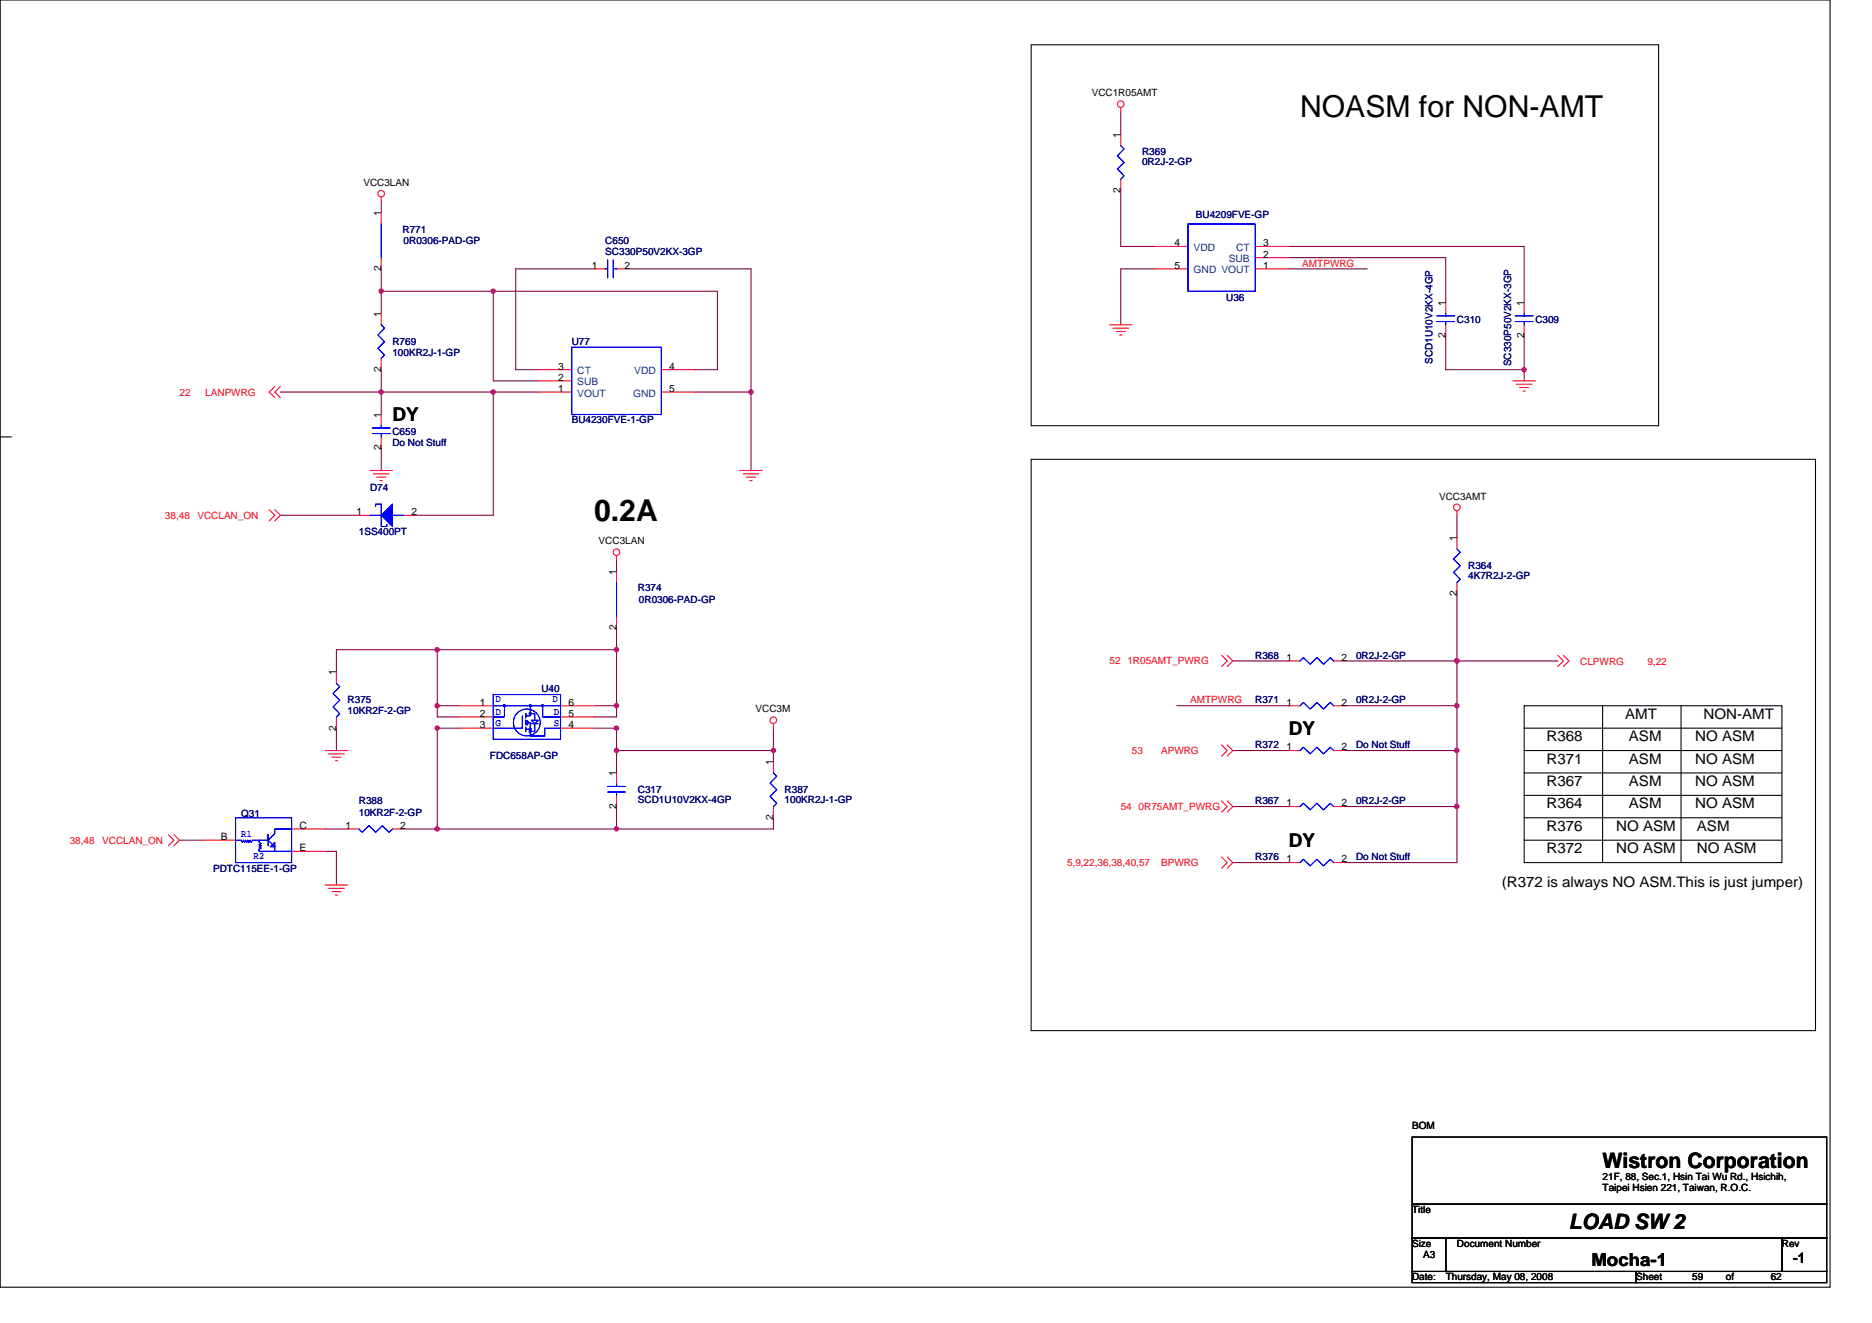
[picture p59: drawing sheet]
<svg xmlns="http://www.w3.org/2000/svg" width="297mm" height="210mm" viewBox="0 0 297 210" stroke-linecap="round" stroke-linejoin="round" font-family="sans-serif">
<defs><g id="words">
<g font-size="4.8">
<text x="206.3" y="18.5">NOASM for NON-AMT</text>
<text x="94.3" y="82.7">0.2A</text>
</g>
<g font-size="3.4">
<text x="254.3" y="185.4">Wistron Corporation</text>
<text x="249" y="195.1">LOAD SW 2</text>
</g>
<g font-size="3">
<text x="62.3" y="66.8">DY</text>
<text x="204.5" y="116.6">DY</text>
<text x="204.5" y="134.4">DY</text>
</g>
<text font-size="2.8" x="252.5" y="200.9">Mocha-1</text>
<g font-size="2.3">
<text x="245.4" y="117.6">R368</text>
<text x="257.8" y="114.1">AMT</text>
<text x="258.5" y="117.6">ASM</text>
<text x="269" y="117.6">NO ASM</text>
<text x="270.3" y="114.1">NON-AMT</text>
<text x="245.4" y="124.8">R367</text>
<text x="245.4" y="121.2">R371</text>
<text x="258.5" y="124.8">ASM</text>
<text x="258.5" y="121.2">ASM</text>
<text x="269" y="124.8">NO ASM</text>
<text x="269" y="121.2">NO ASM</text>
<text x="245.4" y="128.3">R364</text>
<text x="245.4" y="131.9">R376</text>
<text x="256.5" y="131.9">NO ASM</text>
<text x="258.5" y="128.3">ASM</text>
<text x="269" y="128.3">NO ASM</text>
<text x="269.3" y="131.9">ASM</text>
<text x="245.4" y="135.4">R372</text>
<text x="256.5" y="135.4">NO ASM</text>
<text x="269.3" y="135.4">NO ASM</text>
<text x="238.3" y="140.8">(R372 is always NO ASM.This is just jumper)</text>
<text x="284.5" y="200.4">-1</text>
</g>
<g font-size="1.6">
<text x="173.2" y="15.3">VCC1R05AMT</text>
<text x="177.8" y="21.9" transform="rotate(-90 177.8 21.9)">1</text>
<text x="57.7" y="29.5">VCC3LAN</text>
<text x="60.5" y="34.3" transform="rotate(-90 60.5 34.3)">1</text>
<text x="177.8" y="30.6" transform="rotate(-90 177.8 30.6)">2</text>
<text x="186.4" y="39.1">4</text>
<text x="200.4" y="40.9">2</text>
<text x="200.4" y="39.1">3</text>
<text x="60.5" y="43.1" transform="rotate(-90 60.5 43.1)">2</text>
<text x="93.9" y="42.7">1</text>
<text x="99.1" y="42.7">2</text>
<text x="186.4" y="42.7">5</text>
<text x="200.4" y="42.7">1</text>
<text x="60.5" y="50.3" transform="rotate(-90 60.5 50.3)">1</text>
<text x="229.4" y="53.7" transform="rotate(-90 229.4 53.7)">2</text>
<text x="229.4" y="48.5" transform="rotate(-90 229.4 48.5)">1</text>
<text x="241.8" y="53.7" transform="rotate(-90 241.8 53.7)">2</text>
<text x="241.8" y="48.5" transform="rotate(-90 241.8 48.5)">1</text>
<text x="60.5" y="59.1" transform="rotate(-90 60.5 59.1)">2</text>
<text x="88.6" y="58.7">3</text>
<text x="106.2" y="58.7">4</text>
<text x="88.6" y="60.4">2</text>
<text x="88.6" y="62.2">1</text>
<text x="106.2" y="62.2">5</text>
<text x="60.5" y="71.5" transform="rotate(-90 60.5 71.5)">2</text>
<text x="60.5" y="66.3" transform="rotate(-90 60.5 66.3)">1</text>
<text x="56.6" y="81.8">1</text>
<text x="65.3" y="81.8">2</text>
<text x="228.3" y="79.3">VCC3AMT</text>
<text x="95" y="86.4">VCC3LAN</text>
<text x="231.2" y="85.9" transform="rotate(-90 231.2 85.9)">1</text>
<text x="97.8" y="91.2" transform="rotate(-90 97.8 91.2)">1</text>
<text x="231.2" y="94.6" transform="rotate(-90 231.2 94.6)">2</text>
<text x="97.8" y="99.9" transform="rotate(-90 97.8 99.9)">2</text>
<text x="53.4" y="107.2" transform="rotate(-90 53.4 107.2)">1</text>
<text x="204.1" y="104.9">1</text>
<text x="212.9" y="104.9">2</text>
<text x="76.1" y="112">1</text>
<text x="76.1" y="113.8">2</text>
<text x="90.2" y="113.8">5</text>
<text x="90.2" y="112">6</text>
<text x="119.9" y="113.1">VCC3M</text>
<text x="204.1" y="112">1</text>
<text x="212.9" y="112">2</text>
<text x="53.4" y="116" transform="rotate(-90 53.4 116)">2</text>
<text x="76.1" y="115.5">3</text>
<text x="90.2" y="115.5">4</text>
<text x="204.1" y="119.1">1</text>
<text x="212.9" y="119.1">2</text>
<text x="97.8" y="123.2" transform="rotate(-90 97.8 123.2)">1</text>
<text x="122.7" y="121.4" transform="rotate(-90 122.7 121.4)">1</text>
<text x="47.5" y="131.6">C</text>
<text x="54.8" y="131.6">1</text>
<text x="63.5" y="131.6">2</text>
<text x="97.8" y="128.4" transform="rotate(-90 97.8 128.4)">2</text>
<text x="122.7" y="130.2" transform="rotate(-90 122.7 130.2)">2</text>
<text x="204.1" y="128">1</text>
<text x="212.9" y="128">2</text>
<text x="35" y="133.3">B</text>
<text x="47.5" y="135.1">E</text>
<text x="204.1" y="136.9">1</text>
<text x="212.9" y="136.9">2</text>
<text x="224.1" y="179.2">BOM</text>
<text x="254.3" y="187.2">21F, 88, Sec.1, Hsin Tai Wu Rd., Hsichih,</text>
<text x="254.3" y="189">Taipei Hsien 221, Taiwan, R.O.C.</text>
<text x="224.1" y="192.6">Title</text>
<text x="224.1" y="197.9">Size</text>
<text x="231.2" y="197.9">Document Number</text>
<text x="282.7" y="197.9">Rev</text>
<text x="224.1" y="203.2">Date:</text>
<text x="225.8" y="199.7">A3</text>
<text x="229.4" y="203.2">Thursday, May 08, 2008</text>
<text x="259.6" y="203.2">Sheet</text>
<text x="268.5" y="203.2">59</text>
<text x="273.9" y="203.2">of</text>
<text x="281" y="203.2">62</text>
</g>
<g font-size="1.6" fill="#000080">
<text x="181.2" y="24.5">R369</text>
<text x="181.2" y="26.1">0R2J-2-GP</text>
<text x="189.8" y="34.7">BU4209FVE-GP</text>
<text x="63.9" y="37">R771</text>
<text x="64" y="38.8">0R0306-PAD-GP</text>
<text x="96.1" y="38.8">C650</text>
<text x="96.1" y="40.5">SC330P50V2KX-3GP</text>
<text x="194.6" y="47.8">U36</text>
<text x="231.2" y="51.2">C310</text>
<text x="243.6" y="51.2">C309</text>
<text x="62.3" y="54.8">R769</text>
<text x="62.3" y="56.5">100KR2J-1-GP</text>
<text x="90.7" y="54.8">U77</text>
<text x="227.3" y="57.8" transform="rotate(-90 227.3 57.8)">SCD1U10V2KX-4GP</text>
<text x="239.8" y="58.1" transform="rotate(-90 239.8 58.1)">SC330P50V2KX-3GP</text>
<text x="62.3" y="69">C659</text>
<text x="62.3" y="70.8">Do Not Stuff</text>
<text x="90.7" y="67.2">BU4230FVE-1-GP</text>
<text x="58.7" y="77.9">D74</text>
<text x="56.9" y="85">1SS400PT</text>
<text x="101.2" y="93.9">R374</text>
<text x="101.4" y="95.7">0R0306-PAD-GP</text>
<text x="233" y="90.3">R364</text>
<text x="233" y="91.9">4K7R2J-2-GP</text>
<text x="199.2" y="104.5">R368</text>
<text x="215.2" y="104.5">0R2J-2-GP</text>
<text x="55.2" y="111.7">R375</text>
<text x="55.2" y="113.3">10KR2F-2-GP</text>
<text x="85.9" y="109.9">U40</text>
<text x="199.2" y="111.7">R371</text>
<text x="215.2" y="111.7">0R2J-2-GP</text>
<text x="199.2" y="118.8">R372</text>
<text x="215.2" y="118.8">Do Not Stuff</text>
<text x="77.7" y="120.5">FDC658AP-GP</text>
<text x="101.2" y="125.9">C317</text>
<text x="124.5" y="125.9">R387</text>
<text x="38.3" y="129.6">Q31</text>
<text x="56.9" y="127.7">R388</text>
<text x="56.9" y="129.4">10KR2F-2-GP</text>
<text x="101.2" y="127.5">SCD1U10V2KX-4GP</text>
<text x="124.5" y="127.5">100KR2J-1-GP</text>
<text x="199.2" y="127.7">R367</text>
<text x="215.2" y="127.7">0R2J-2-GP</text>
<text x="199.2" y="136.5">R376</text>
<text x="215.2" y="136.5">Do Not Stuff</text>
<text x="33.8" y="138.3">PDTC115EE-1-GP</text>
</g>
<g font-size="1.6" fill="#004080">
<text x="189.4" y="39.8">VDD</text>
<text x="195" y="41.6">SUB</text>
<text x="196.1" y="39.8">CT</text>
<text x="189.4" y="43.4">GND VOUT</text>
<text x="91.6" y="59.4">CT</text>
<text x="100.6" y="59.4">VDD</text>
<text x="91.6" y="61.2">SUB</text>
<text x="91.6" y="62.9">VOUT</text>
<text x="100.5" y="62.9">GND</text>
</g>
<g font-size="1.6" fill="#f00">
<text x="206.6" y="42.3">AMTPWRG</text>
<text x="28.5" y="62.9">22</text>
<text x="32.6" y="62.9">LANPWRG</text>
<text x="26.2" y="82.3">38,48</text>
<text x="31.3" y="82.3">VCCLAN_ON</text>
<text x="176.1" y="105.4">52</text>
<text x="178.9" y="105.4">1R05AMT_PWRG</text>
<text x="250.7" y="105.6">CLPWRG</text>
<text x="261.4" y="105.6">9,22</text>
<text x="188.9" y="111.7">AMTPWRG</text>
<text x="179.6" y="119.7">53</text>
<text x="184.2" y="119.7">APWRG</text>
<text x="177.8" y="128.5">54</text>
<text x="180.7" y="128.5">0R75AMT_PWRG</text>
<text x="11.1" y="133.9">38,48</text>
<text x="16.2" y="133.9">VCCLAN_ON</text>
<text x="169.3" y="137.4">5,9,22,36,38,40,57</text>
<text x="184.2" y="137.4">BPWRG</text>
</g>
<g font-size="1.6" fill="#00f">
<text x="78.6" y="111.5">D</text>
<text x="78.6" y="113.4">D</text>
<text x="87.7" y="111.5">D</text>
<text x="87.9" y="113.4">D</text>
<text x="78.6" y="115.2">G</text>
<text x="87.9" y="115.2">S</text>
<text x="38.3" y="132.8">R1</text>
<text x="40.2" y="136.4">R2</text>
</g>
</g></defs>
<g fill="none" stroke="#000" stroke-width=".17">
<path d="M0 0h290.4v204.3h-290.4zM163.6 7.1h99.6v60.5h-99.6zM0 69.3h1.8M0 69.3h.1M163.6 72.9h124.5v90.7h-124.5zM241.8 112h40.9v24.9h-40.9zM241.8 119.1h40.9M241.8 115.6h40.9M254.3 112v24.9M266.7 112v24.9M241.8 122.7h40.9M241.8 126.2h40.9"/>
<path d="M241.8 129.8h40.9M241.8 133.3h40.9M224.1 180.5h65.8v10.6h-65.8zM224.1 191.1h65.8v5.4h-65.8zM224.1 196.5h5.3v5.3h-5.3zM229.4 196.5h53.3v5.3h-53.3zM282.7 196.5h7.2v5.3h-7.2zM224.1 201.8h35.5v1.8h-35.5zM259.6 201.8h30.3v1.8h-30.3z"/>
</g>
<g fill="none" stroke="#800040" stroke-width=".17">
<path d="M177.8 17.8v3.5M60.5 32v1.8M177.8 30.2v8.9h5.4M204.5 39.1h37.3v8.9M60.5 42.7v3.5M60.5 58.7v3.5M60.5 46.2v3.6M60.5 46.2h17.8M78.3 46.2v14.3h7.1M78.3 46.2h35.5v12.5h-3.5M94.3 42.7h-12.5v16h3.6M99.6 42.7h19.6v19.5"/>
<path d="M183.2 42.7h-5.4v8.9M204.5 40.9h24.9v7.1M204.5 42.7h12.5M229.4 53.3v5.4h12.4M241.8 53.3v5.4M241.8 58.7v1.8M44.5 62.2h16M60.5 62.2v3.6M60.5 71.1v3.6M60.5 62.2h17.8M78.3 62.2v19.6h-12.5M78.3 62.2h7.1"/>
<path d="M110.3 62.2h8.9M119.2 62.2v12.5M44.5 81.8h12.4M97.8 99.6v3.5M97.8 88.9v1.8M231.2 81.8v3.5M231.2 94.2v10.7M53.4 115.6v3.5M69.4 103.1h-16v3.6M69.4 103.1h28.4M69.4 103.1v8.9M69.4 112h3.5"/>
<path d="M69.4 112v1.8h3.5M72.9 115.6h-3.5v16M94.3 112h3.5M94.3 115.6h3.5v3.5M97.8 119.1h24.9v1.8M97.8 119.1v3.6M97.8 103.1v8.9M97.8 112v1.8h-3.5M122.7 115.6v3.5M186.7 112h17.8M195.6 104.9h8.9M195.6 119.1h8.9"/>
<path d="M213.4 112h17.8M213.4 119.1h17.8M213.4 104.9h17.8M231.2 112v16M231.2 104.9h16M231.2 104.9v7.1M28.5 133.3h3.5M51.6 131.6h3.6M51.6 135.1h1.8v5.4M64 131.6h5.4M69.4 131.6h28.4M97.8 128v3.6"/>
<path d="M122.7 129.8v1.8h-24.9M195.6 128h8.9M195.6 136.9h8.9M213.4 128h17.8M231.2 128v8.9h-17.8"/>
</g>
<g fill="#f0f" stroke="#f0f" stroke-width=".17">
<circle cx="78.3" cy="62.2" r=".35"/>
<circle cx="60.5" cy="62.2" r=".35"/>
<circle cx="78.3" cy="46.2" r=".35"/>
<circle cx="60.5" cy="46.2" r=".35"/>
<circle cx="119.2" cy="62.2" r=".35"/>
<circle cx="122.7" cy="119.1" r=".35"/>
<circle cx="97.8" cy="119.1" r=".35"/>
<circle cx="97.8" cy="103.1" r=".35"/>
<circle cx="69.4" cy="103.1" r=".35"/>
<circle cx="97.8" cy="131.6" r=".35"/>
<circle cx="69.4" cy="131.6" r=".35"/>
<circle cx="69.4" cy="115.6" r=".35"/>
<circle cx="231.2" cy="104.9" r=".35"/>
<circle cx="231.2" cy="119.1" r=".35"/>
<circle cx="231.2" cy="128" r=".35"/>
<circle cx="231.2" cy="112" r=".35"/>
<circle cx="241.8" cy="58.7" r=".35"/>
<circle cx="97.8" cy="115.6" r=".35"/>
<circle cx="97.8" cy="112" r=".35"/>
<circle cx="69.4" cy="112" r=".35"/>
</g>
<g fill="none" stroke="#f00" stroke-width=".17">
<path d="M177.8 17.1v.7M60.5 33.8v1.8M60.5 31.3v.7M177.8 21.3v1.8M177.8 28.4v1.8M183.2 39.1h5.3M199.2 39.1h5.3M60.5 40.9v1.8M60.5 49.8v1.8M60.5 56.9v1.8M85.4 58.7h5.3M94.3 42.7h1.8"/>
<path d="M97.8 42.7h1.8M104.9 58.7h5.4M176.1 51.6h3.5M176.6 52.1h2.5M177.1 52.6h1.5M177.7 53.2h.3M183.2 42.7h5.3M199.2 42.7h5.3M199.2 40.9h5.3M229.4 48v1.8M229.4 51.6v1.7M241.8 48v1.8"/>
<path d="M241.8 51.6v1.7M43.6 61.3l-.9 .9 .9 .9M44.5 61.3l-.9 .9 .9 .9M58.7 74.7h3.6M59.2 75.2h2.5M59.8 75.7h1.4M60.3 76.3h.4M60.5 65.8v1.8M60.5 69.3v1.8M85.4 60.5h5.3M85.4 62.2h5.3M104.9 62.2h5.4"/>
<path d="M117.4 74.7h3.5M117.9 75.2h2.5M118.4 75.7h1.5M119 76.3h.3M240.1 60.5h3.5M240.6 61h2.5M241.1 61.5h1.5M241.7 62.1h.3M42.7 80.9l.9 .9-.9 .9M43.6 80.9l.9 .9-.9 .9M56.9 81.8h1.8M64 81.8h1.8"/>
<path d="M97.8 88.2v.7M97.8 90.7v1.8M97.8 97.8v1.8M231.2 81.1v.7M231.2 85.3v1.8M231.2 92.5v1.7M51.6 119.1h3.6M52.1 119.7h2.5M53.4 106.7v1.8M53.4 113.8v1.8M72.9 112h5.4M72.9 113.8h5.4"/>
<path d="M72.9 115.6h5.4M88.9 112h5.4M88.9 113.8h5.4M88.9 115.6h5.4M122.7 114.9v.7M193.8 104l.9 .9-.9 .9M193.8 118.2l.9 .9-.9 .9M194.7 104l.9 .9-.9 .9M194.7 118.2l.9 .9-.9 .9M204.5 119.1h1.8M204.5 112h1.8M204.5 104.9h1.8"/>
<path d="M211.6 119.1h1.8M211.6 112h1.8M211.6 104.9h1.8M247.2 104l.9 .9-.9 .9M248.1 104l.9 .9-.9 .9M26.7 132.5l.9 .8-.9 .9M27.6 132.5l.9 .8-.9 .9M32 133.3h5.4M46.3 135.1h5.3M46.3 131.6h5.3M52.7 120.2h1.4M53.2 120.7h.3"/>
<path d="M55.2 131.6h1.7M62.3 131.6h1.7M97.8 122.7v1.8M97.8 126.2v1.8M122.7 120.9v1.8M122.7 128v1.8M193.8 127.1l.9 .9-.9 .9M193.8 136l.9 .9-.9 .9M194.7 127.1l.9 .9-.9 .9M194.7 136l.9 .9-.9 .9M204.5 136.9h1.8M204.5 128h1.8"/>
<path d="M211.6 136.9h1.8M211.6 128h1.8M51.6 140.5h3.6M52.1 141h2.5M52.7 141.5h1.4M53.2 142.1h.3"/>
<circle cx="177.8" cy="16.5" r=".52"/>
<circle cx="60.5" cy="30.7" r=".52"/>
<circle cx="97.8" cy="87.6" r=".52"/>
<circle cx="231.2" cy="80.5" r=".52"/>
<circle cx="122.7" cy="114.3" r=".52"/>
</g>
<g fill="none" stroke="#00f" stroke-width=".17">
<path d="M60.5 35.6v5.3M177.8 23.1l.6 .5-1.1 1.1 1.1 1.1-1.1 1 1.1 1.1-.6 .5M188.5 35.6h10.7v10.6h-10.7zM60.5 51.6l.5 .5-1 1.1 1 1-1 1.1 1 1.1-.5 .5M90.7 55.1h14.2v10.7h-14.2zM96.1 42.7h.3M96.4 41.3v2.8M97.3 42.7h.5M97.3 41.3v2.8M228 51h2.8M228 50.1h2.8M229.4 49.8v.3"/>
<path d="M229.4 51v.6M240.4 51h2.9M240.4 50.1h2.9M241.8 49.8v.3M241.8 51v.6M59.1 67.9h2.8M59.1 68.8h2.8M60.5 67.6v.3M60.5 68.8v.5M58.7 81.8h1.8M59.6 80.4v-.4h.9v3.6h.9v-.4M62.3 81.8h1.7"/>
<path d="M97.8 92.5v5.3M231.2 87.1l.5 .6-1.1 1 1.1 1.1-1.1 1 1.1 1.1-.5 .6M53.4 108.5l.5 .5-1.1 1.1 1.1 1-1.1 1.1 1.1 1.1-.5 .5M78.3 110.2h10.6v7.1h-10.6zM78.3 112h7.8v1.8h2.8M79.9 111.9h.2v.2h-.2zM80 112v1.8h-1.7M82.9 113.6v2h-4.6M83.4 115.4v.7M83.4 115.7h.7M83.6 114.7h-.2v-.4v.7M83.6 114.3l.4 .4-.4 .3z"/>
<path d="M84 114.7h.1v2.1h2.3v-1.2h2.5M84 111.9h.3v.2h-.3zM84.1 112v1.6h-.7v-.3v.7M84.1 113.3h.8v1M84.3 114.3h1.1l-.5 .6zM84.3 114.9h1.1M84.9 114.9v1.2h-.8M86 111.9h.2v.2h-.2zM86.1 112h2.8M206.3 119.1l.5-.5 1.1 1.1 1.1-1.1 1 1.1 1.1-1.1 .5 .5M206.3 112l.5-.5 1.1 1 1.1-1 1 1 1.1-1 .5 .5M206.3 104.9l.5-.5 1.1 1 1.1-1 1 1 1.1-1 .5 .5"/>
<path d="M37.4 133.3h.9l.1 .4 .2-.4 .2 .4 .2-.4 .2 .4 .1-.4 .2 .4 .2-.4 .2 .4 .1-.4h2.5v-.8v1.7M37.4 129.8h8.9v7.1h-8.9zM41.1 133.3v.4l.4 .2-.4 .2 .4 .1-.4 .2 .4 .2-.4 .2v.3h2.5M42.9 134.4l.7-.7v.7zM46.3 131.6h-2.7v.7l-1.1 1 1.1 1.1v.7h2.7M56.9 131.6l.6 .5 1-1.1 1.1 1.1 1.1-1.1 1 1.1 .6-.5M96.4 124.8h2.8M96.4 125.7h2.8M97.8 124.5v.3M97.8 125.7v.5M122.7 122.7l.6 .5-1.1 1.1 1.1 1-1.1 1.1 1.1 1.1-.6 .5M206.3 136.9l.5-.5 1.1 1 1.1-1 1 1 1.1-1 .5 .5"/>
<path d="M206.3 128l.5-.5 1.1 1 1.1-1 1 1 1.1-1 .5 .5"/>
<circle cx="83.6" cy="114.7" r="2.13"/>
<circle cx="84.1" cy="115.7" r=".17"/>
<circle cx="84.1" cy="116.1" r=".17"/>
<circle cx="84.1" cy="113.2" r=".17"/>
</g>
<g fill="#00f" stroke="#00f" stroke-width=".17">
<path d="M60.5 81.8l1.8-1.8v3.6z" fill-rule="evenodd"/>
<path d="M60.5 81.8l1.8-1.8v3.6z" fill-rule="evenodd"/>
</g>
<use href="#words"/>
</svg>
